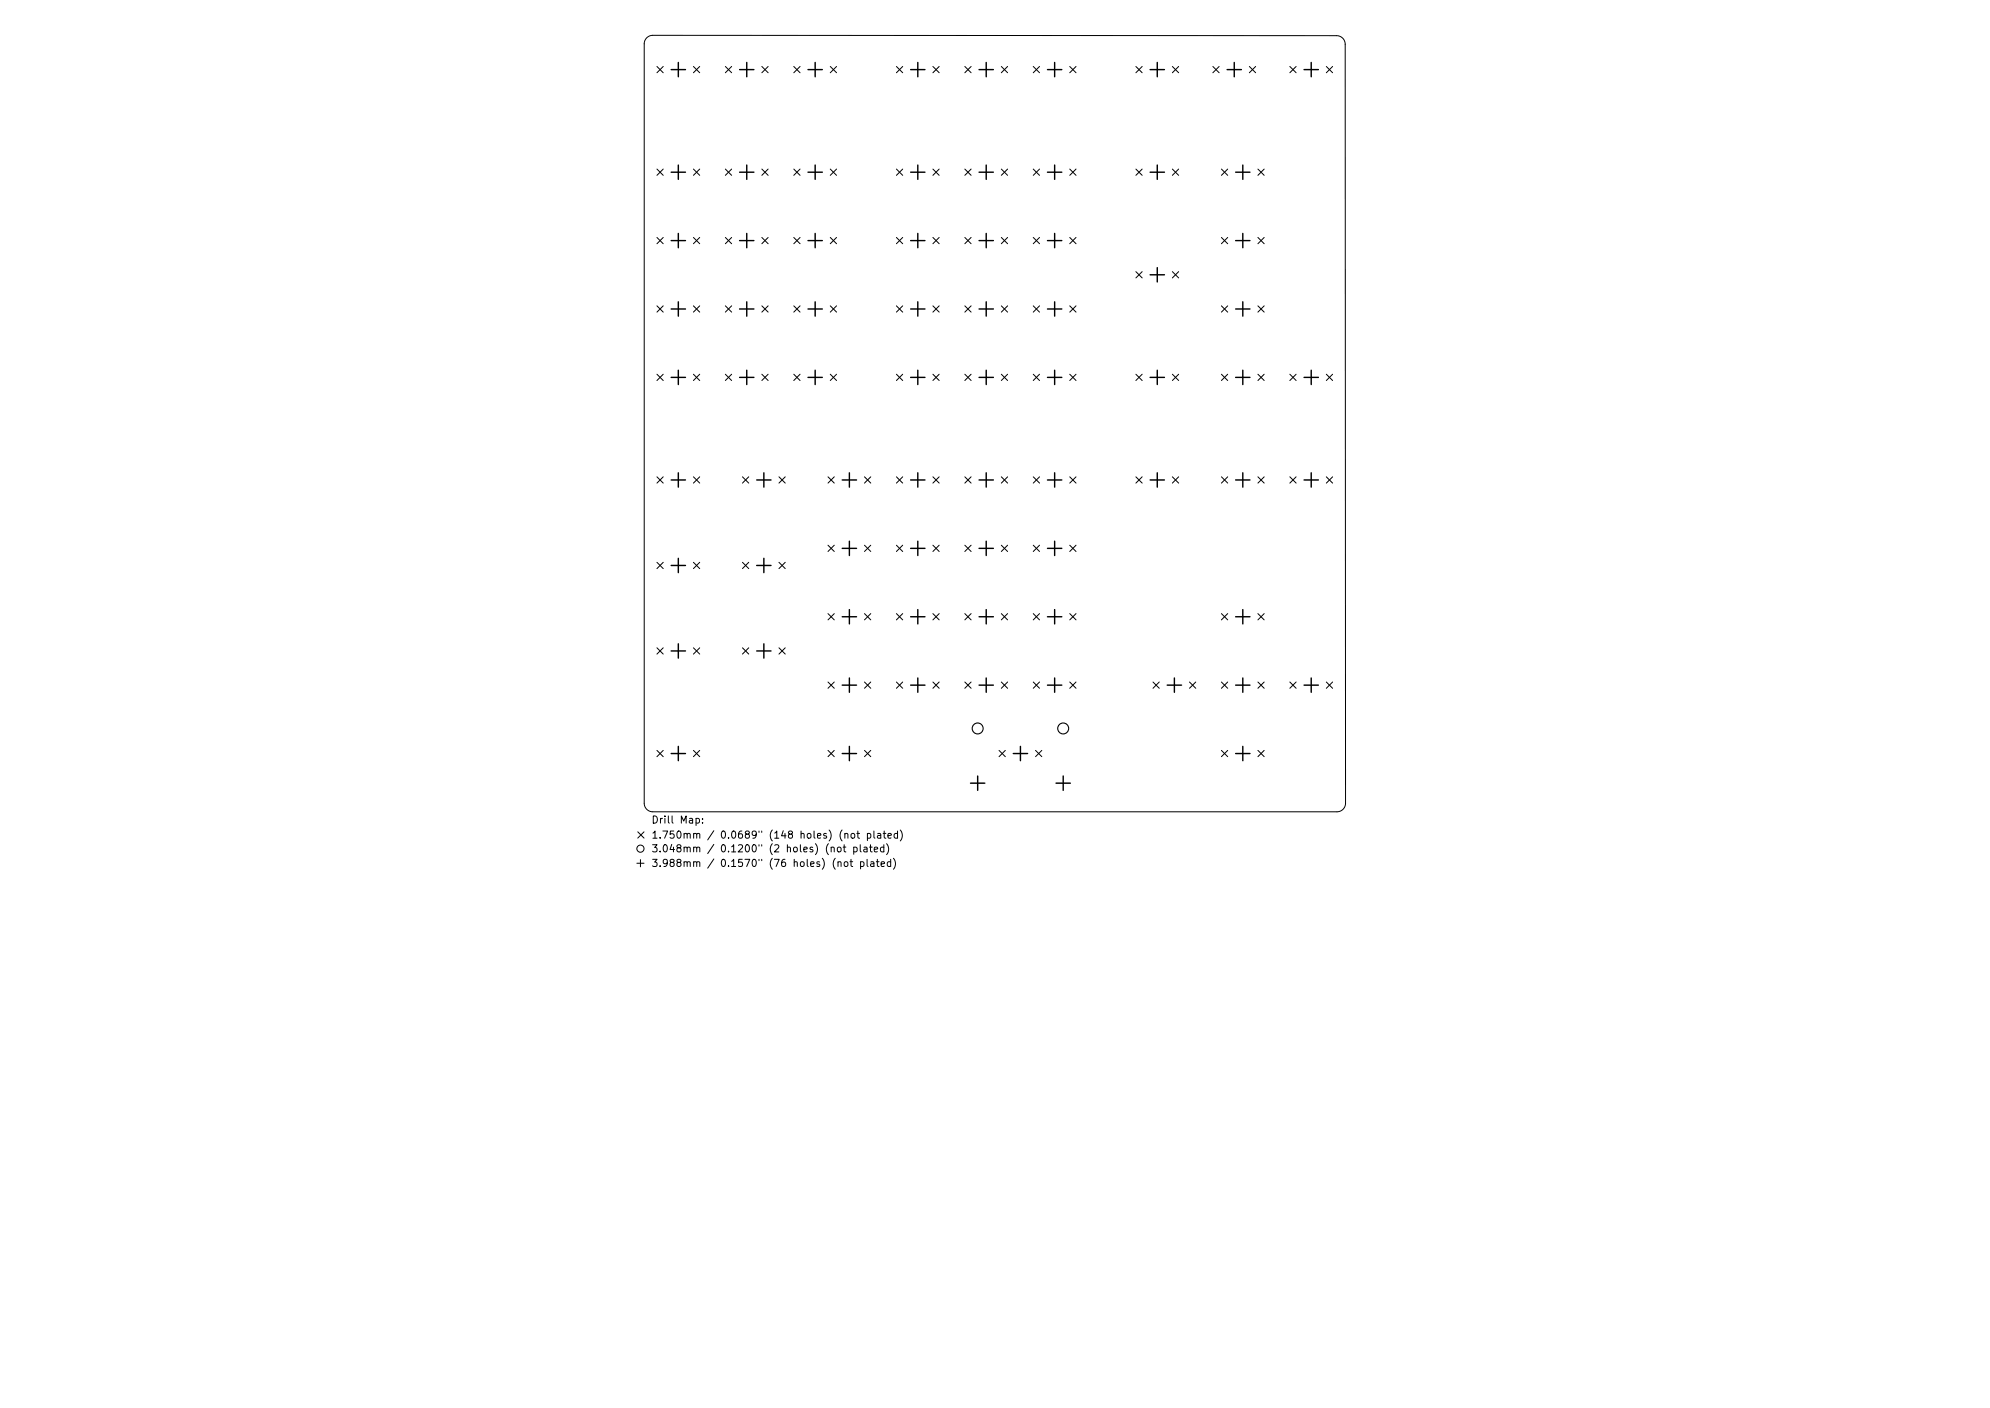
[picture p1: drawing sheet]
<svg xmlns="http://www.w3.org/2000/svg" width="297mm" height="210mm" viewBox="0 0 297 210" stroke-linecap="round" stroke-linejoin="round" font-family="sans-serif">
<defs><g id="words">
<g font-size="1.5">
<text x="97.2" y="123.3">Drill</text>
<text x="97.2" y="125.5">1.750mm</text>
<text x="101.5" y="123.3">Map:</text>
<text x="107.6" y="125.5">0.0689&quot;</text>
<text x="115" y="125.5">(148</text>
<text x="119.7" y="125.5">holes)</text>
<text x="125.6" y="125.5">(not</text>
<text x="129.8" y="125.5">plated)</text>
<text x="97.2" y="127.6">3.048mm</text>
<text x="97.2" y="129.8">3.988mm</text>
<text x="107.6" y="127.6">0.1200&quot;</text>
<text x="107.6" y="129.8">0.1570&quot;</text>
<text x="115" y="127.6">(2</text>
<text x="115" y="129.8">(76</text>
<text x="117.6" y="127.6">holes)</text>
<text x="118.7" y="129.8">holes)</text>
<text x="123.6" y="127.6">(not</text>
<text x="124.6" y="129.8">(not</text>
<text x="127.8" y="127.6">plated)</text>
<text x="128.8" y="129.8">plated)</text>
</g>
</g></defs>
<g fill="none" stroke="#000" stroke-width=".15">
<path d="M96.5 5.6l.4-.2 .5-.1h102.1a1.28 1.28 0 0 1 1.3 1.3v113.3a1.28 1.28 0 0 1-1.2 1.3h-102.2a1.28 1.28 0 0 1-1.2-1.3v-113.3v-.5zM98.1 9.9l.9 1M99 9.9l-.9 1M103.5 9.9l.9 1M104.4 9.9l-.9 1M108.3 9.9l.9 1M109.2 9.9l-.9 1M113.7 9.9l1 1M114.7 9.9l-1 1M118.5 9.9l.9 1M119.4 9.9l-.9 1M123.9 9.9l1 1"/>
<path d="M124.9 9.9l-1 1M133.8 9.9l.9 1M134.7 9.9l-.9 1M139.3 9.9l.9 1M140.2 9.9l-.9 1M144 9.9l1 1M145 9.9l-1 1M149.5 9.9l.9 1M150.4 9.9l-.9 1M154.2 9.9l1 1M155.2 9.9l-1 1M159.7 9.9l.9 1"/>
<path d="M160.6 9.9l-.9 1M169.5 9.9l1 1M170.5 9.9l-1 1M175 9.9l.9 1M175.9 9.9l-.9 1M181 9.9l1 1M182 9.9l-1 1M186.5 9.9l.9 1M187.4 9.9l-.9 1M192.5 9.9l1 1M193.5 9.9l-1 1M198 9.9l.9 1"/>
<path d="M198.9 9.9l-.9 1M98.1 25.2l.9 1M98.1 35.5l.9 .9M99 25.2l-.9 1M99 35.5l-.9 .9M103.5 25.2l.9 1M103.5 35.5l.9 .9M104.4 25.2l-.9 1M104.4 35.5l-.9 .9M108.3 35.5l.9 .9M108.3 25.2l.9 1M109.2 25.2l-.9 1"/>
<path d="M109.2 35.5l-.9 .9M113.7 35.5l1 .9M113.7 25.2l1 1M114.7 25.2l-1 1M114.7 35.5l-1 .9M118.5 25.2l.9 1M118.5 35.5l.9 .9M119.4 35.5l-.9 .9M119.4 25.2l-.9 1M123.9 25.2l1 1M123.9 35.5l1 .9M124.9 25.2l-1 1"/>
<path d="M124.9 35.5l-1 .9M133.8 25.2l.9 1M133.8 35.5l.9 .9M134.7 35.5l-.9 .9M134.7 25.2l-.9 1M139.3 25.2l.9 1M139.3 35.5l.9 .9M140.2 25.2l-.9 1M140.2 35.5l-.9 .9M144 25.2l1 1M144 35.5l1 .9M145 35.5l-1 .9"/>
<path d="M145 25.2l-1 1M149.5 25.2l.9 1M149.5 35.5l.9 .9M150.4 25.2l-.9 1M150.4 35.5l-.9 .9M154.2 35.5l1 .9M154.2 25.2l1 1M155.2 25.2l-1 1M155.2 35.5l-1 .9M159.7 35.5l.9 .9M159.7 25.2l.9 1M160.6 25.2l-.9 1"/>
<path d="M160.6 35.5l-.9 .9M169.5 25.2l1 1M170.5 25.2l-1 1M175 25.2l.9 1M175.9 25.2l-.9 1M182.3 25.2l1 1M182.3 35.5l1 .9M183.3 25.2l-1 1M183.3 35.5l-1 .9M187.8 25.2l.9 1M187.8 35.5l.9 .9M188.7 25.2l-.9 1"/>
<path d="M188.7 35.5l-.9 .9M98.1 45.7l.9 .9M98.1 55.9l.9 .9M99 45.7l-.9 .9M99 55.9l-.9 .9M103.5 45.7l.9 .9M103.5 55.9l.9 .9M104.4 45.7l-.9 .9M104.4 55.9l-.9 .9M108.3 45.7l.9 .9M108.3 55.9l.9 .9M109.2 45.7l-.9 .9"/>
<path d="M109.2 55.9l-.9 .9M113.7 45.7l1 .9M113.7 55.9l1 .9M114.7 45.7l-1 .9M114.7 55.9l-1 .9M118.5 55.9l.9 .9M118.5 45.7l.9 .9M119.4 45.7l-.9 .9M119.4 55.9l-.9 .9M123.9 55.9l1 .9M123.9 45.7l1 .9M124.9 45.7l-1 .9"/>
<path d="M124.9 55.9l-1 .9M133.8 45.7l.9 .9M133.8 55.9l.9 .9M134.7 45.7l-.9 .9M134.7 55.9l-.9 .9M139.3 45.7l.9 .9M139.3 55.9l.9 .9M140.2 45.7l-.9 .9M140.2 55.9l-.9 .9M144 55.9l1 .9M144 45.7l1 .9M145 45.7l-1 .9"/>
<path d="M145 55.9l-1 .9M149.5 45.7l.9 .9M149.5 55.9l.9 .9M150.4 45.7l-.9 .9M150.4 55.9l-.9 .9M154.2 45.7l1 .9M154.2 55.9l1 .9M155.2 45.7l-1 .9M155.2 55.9l-1 .9M159.7 45.7l.9 .9M159.7 55.9l.9 .9M160.6 45.7l-.9 .9"/>
<path d="M160.6 55.9l-.9 .9M169.5 40.6l1 .9M169.5 55.9l1 .9M170.5 55.9l-1 .9M170.5 40.6l-1 .9M175 40.6l.9 .9M175 55.9l.9 .9M175.9 55.9l-.9 .9M175.9 40.6l-.9 .9M182.3 45.7l1 .9M182.3 55.9l1 .9M183.3 45.7l-1 .9"/>
<path d="M183.3 55.9l-1 .9M187.8 45.7l.9 .9M187.8 55.9l.9 .9M188.7 45.7l-.9 .9M188.7 55.9l-.9 .9M192.5 55.9l1 .9M193.5 55.9l-1 .9M198 55.9l.9 .9M198.9 55.9l-.9 .9M98.1 71.2l.9 .9M99 71.2l-.9 .9M103.5 71.2l.9 .9"/>
<path d="M104.4 71.2l-.9 .9M110.8 71.2l1 .9M111.8 71.2l-1 .9M116.3 71.2l.9 .9M117.2 71.2l-.9 .9M123.6 71.2l.9 .9M124.5 71.2l-.9 .9M129 71.2l1 .9M130 71.2l-1 .9M133.8 71.2l.9 .9M134.7 71.2l-.9 .9M139.3 71.2l.9 .9"/>
<path d="M140.2 71.2l-.9 .9M144 71.2l1 .9M145 71.2l-1 .9M149.5 71.2l.9 .9M150.4 71.2l-.9 .9M154.2 71.2l1 .9M155.2 71.2l-1 .9M159.7 71.2l.9 .9M160.6 71.2l-.9 .9M169.5 71.2l1 .9M170.5 71.2l-1 .9M175 71.2l.9 .9"/>
<path d="M175.9 71.2l-.9 .9M182.3 71.2l1 .9M183.3 71.2l-1 .9M187.8 71.2l.9 .9M188.7 71.2l-.9 .9M192.5 71.2l1 .9M193.5 71.2l-1 .9M198 71.2l.9 .9M198.9 71.2l-.9 .9M98.1 84l.9 .9M98.1 96.7l.9 1M99 84l-.9 .9"/>
<path d="M99 96.7l-.9 1M103.5 84l.9 .9M103.5 96.7l.9 1M104.4 84l-.9 .9M104.4 96.7l-.9 1M110.8 84l1 .9M110.8 96.7l1 1M111.8 84l-1 .9M111.8 96.7l-1 1M116.3 84l.9 .9M116.3 96.7l.9 1M117.2 84l-.9 .9"/>
<path d="M117.2 96.7l-.9 1M123.6 81.4l.9 1M123.6 91.6l.9 1M124.5 81.4l-.9 1M124.5 91.6l-.9 1M129 81.4l1 1M129 91.6l1 1M130 81.4l-1 1M130 91.6l-1 1M133.8 81.4l.9 1M133.8 91.6l.9 1M134.7 81.4l-.9 1"/>
<path d="M134.7 91.6l-.9 1M139.3 81.4l.9 1M139.3 91.6l.9 1M140.2 81.4l-.9 1M140.2 91.6l-.9 1M144 81.4l1 1M144 91.6l1 1M145 81.4l-1 1M145 91.6l-1 1M149.5 81.4l.9 1M149.5 91.6l.9 1M150.4 81.4l-.9 1"/>
<path d="M150.4 91.6l-.9 1M154.2 91.6l1 1M154.2 81.4l1 1M155.2 81.4l-1 1M155.2 91.6l-1 1M159.7 81.4l.9 1M159.7 91.6l.9 1M160.6 91.6l-.9 1M160.6 81.4l-.9 1M182.3 91.6l1 1M183.3 91.6l-1 1M187.8 91.6l.9 1"/>
<path d="M188.7 91.6l-.9 1M98.1 112.1l.9 .9M99 112.1l-.9 .9M103.5 112.1l.9 .9M104.4 112.1l-.9 .9M123.6 101.8l.9 1M123.6 112.1l.9 .9M124.5 101.8l-.9 1M124.5 112.1l-.9 .9M129 101.8l1 1M129 112.1l1 .9M130 101.8l-1 1"/>
<path d="M130 112.1l-1 .9M133.8 101.8l.9 1M134.7 101.8l-.9 1M139.3 101.8l.9 1M140.2 101.8l-.9 1M144 101.8l1 1M145 101.8l-1 1M149.1 112.1l1 .9M149.5 101.8l.9 1M150.1 112.1l-1 .9M150.4 101.8l-.9 1M154.2 101.8l1 1"/>
<path d="M154.6 112.1l.9 .9M155.2 101.8l-1 1M155.5 112.1l-.9 .9M159.7 101.8l.9 1M160.6 101.8l-.9 1M172.1 101.8l.9 1M173 101.8l-.9 1M177.5 101.8l1 1M178.5 101.8l-1 1M182.3 112.1l1 .9M182.3 101.8l1 1M183.3 101.8l-1 1"/>
<path d="M183.3 112.1l-1 .9M187.8 112.1l.9 .9M187.8 101.8l.9 1M188.7 101.8l-.9 1M188.7 112.1l-.9 .9M192.5 101.8l1 1M193.5 101.8l-1 1M198 101.8l.9 1M198.9 101.8l-.9 1M95.1 128.9h1M95.2 124.2l.9 1M95.6 128.4v1"/>
<path d="M96.1 124.2l-.9 1M100.3 121.8v1l.2 .1M103.5 124.6l.2-.1h.2l.1 .7M103.5 126.6l.2-.1 .2 .1 .1 .6M103.5 128.8l.2-.1h.2l.1 .7M104 124.6l.2-.1h.2l.1 .7M104 126.7l.2-.2 .2 .1 .1 .6M104 128.8l.2-.1h.2l.1 .7M106.6 124l-1 1.4M106.6 126.1l-1 1.4M106.6 128.3l-1 1.3M113.3 124.1v.2"/>
<path d="M113.3 126.1v.2M113.3 128.3v.2M113.7 124.1v.2M113.7 126.1v.2M113.7 128.3v.2"/>
<circle cx="95.6" cy="126.7" r=".54"/>
</g>
<g fill="none" stroke="#000" stroke-width=".16">
<circle cx="145.9" cy="108.8" r=".82"/>
<circle cx="158.7" cy="108.8" r=".82"/>
</g>
<g fill="none" stroke="#000" stroke-width=".21">
<path d="M100.2 10.4h2.1M101.3 9.3v2.2M110.4 10.4h2.1M111.5 9.3v2.2M120.6 10.4h2.1M121.7 9.3v2.2M135.9 10.4h2.2M137 9.3v2.2M146.1 10.4h2.2M147.2 9.3v2.2M156.4 10.4h2.1M157.4 9.3v2.2"/>
<path d="M171.7 10.4h2.1M172.7 9.3v2.2M183.2 10.4h2.1M184.2 9.3v2.2M194.7 10.4h2.1M195.7 9.3v2.2M100.2 25.7h2.1M100.2 35.9h2.1M101.3 24.6v2.2M101.3 34.9v2.1M110.4 25.7h2.1M110.4 35.9h2.1"/>
<path d="M111.5 24.6v2.2M111.5 34.9v2.1M120.6 25.7h2.1M120.6 35.9h2.1M121.7 24.6v2.2M121.7 34.9v2.1M135.9 25.7h2.2M135.9 35.9h2.2M137 24.6v2.2M137 34.9v2.1M146.1 25.7h2.2M146.1 35.9h2.2"/>
<path d="M147.2 24.6v2.2M147.2 34.9v2.1M156.4 25.7h2.1M156.4 35.9h2.1M157.4 24.6v2.2M157.4 34.9v2.1M171.7 25.7h2.1M172.7 24.6v2.2M172.7 40v2.1M184.4 25.7h2.2M184.4 35.9h2.2M185.5 24.6v2.2"/>
<path d="M185.5 34.9v2.1M100.2 46.1h2.1M100.2 56.4h2.1M101.3 45.1v2.1M101.3 55.3v2.1M110.4 46.1h2.1M110.4 56.4h2.1M111.5 45.1v2.1M111.5 55.3v2.1M120.6 46.1h2.1M120.6 56.4h2.1M121.7 45.1v2.1"/>
<path d="M121.7 55.3v2.1M135.9 46.1h2.2M135.9 56.4h2.2M137 45.1v2.1M137 55.3v2.1M146.1 46.1h2.2M146.1 56.4h2.2M147.2 45.1v2.1M147.2 55.3v2.1M156.4 46.1h2.1M156.4 56.4h2.1M157.4 45.1v2.1"/>
<path d="M157.4 55.3v2.1M171.7 56.4h2.1M171.7 41h2.1M172.7 55.3v2.1M184.4 46.1h2.2M184.4 56.4h2.2M185.5 45.1v2.1M185.5 55.3v2.1M194.7 56.4h2.1M195.7 55.3v2.1M100.2 71.7h2.1M101.3 70.6v2.1"/>
<path d="M112.9 71.7h2.2M114 70.6v2.1M125.7 71.7h2.2M126.8 70.6v2.1M135.9 71.7h2.2M137 70.6v2.1M146.1 71.7h2.2M147.2 70.6v2.1M156.4 71.7h2.1M157.4 70.6v2.1M171.7 71.7h2.1M172.7 70.6v2.1"/>
<path d="M184.4 71.7h2.2M185.5 70.6v2.1M194.7 71.7h2.1M195.7 70.6v2.1M100.2 84.4h2.1M100.2 97.2h2.1M101.3 83.4v2.1M101.3 96.1v2.2M112.9 84.4h2.2M112.9 97.2h2.2M114 83.4v2.1M114 96.1v2.2"/>
<path d="M125.7 81.9h2.2M125.7 92.1h2.2M126.8 80.8v2.2M126.8 91v2.2M135.9 81.9h2.2M135.9 92.1h2.2M137 80.8v2.2M137 91v2.2M146.1 81.9h2.2M146.1 92.1h2.2M147.2 80.8v2.2M147.2 91v2.2"/>
<path d="M156.4 81.9h2.1M156.4 92.1h2.1M157.4 80.8v2.2M157.4 91v2.2M184.4 92.1h2.2M185.5 91v2.2M100.2 112.5h2.1M101.3 111.5v2.1M125.7 112.5h2.2M125.7 102.3h2.2M126.8 101.2v2.2M126.8 111.5v2.1"/>
<path d="M135.9 102.3h2.2M137 101.2v2.2M144.9 117h2.1M145.9 115.9v2.1M146.1 102.3h2.2M147.2 101.2v2.2M151.2 112.5h2.2M152.3 111.5v2.1M156.4 102.3h2.1M157.4 101.2v2.2M157.6 117h2.2M158.7 115.9v2.1"/>
<path d="M174.2 102.3h2.2M175.3 101.2v2.2M184.4 112.5h2.2M184.4 102.3h2.2M185.5 101.2v2.2M185.5 111.5v2.1M194.7 102.3h2.1M195.7 101.2v2.2"/>
</g>
<use href="#words"/>
</svg>
